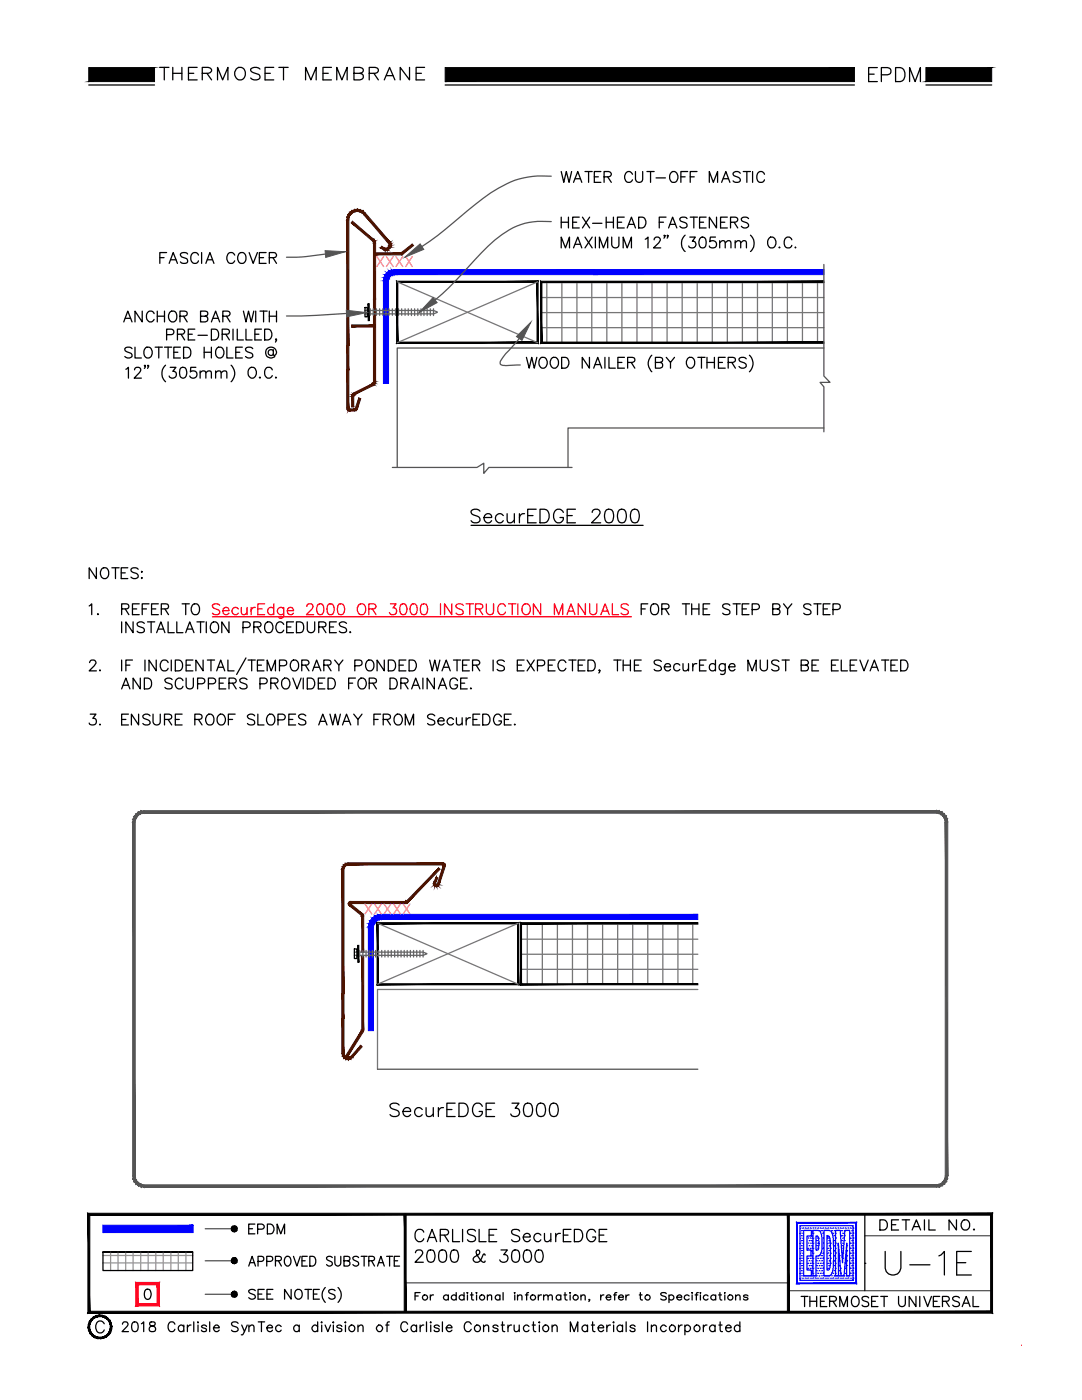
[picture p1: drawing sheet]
<svg xmlns="http://www.w3.org/2000/svg" width="216mm" height="279mm" viewBox="0 0 216 279" stroke-linecap="round" stroke-linejoin="round" font-family="sans-serif">
<defs><g id="words">
<text font-size="8.8" x="175.3" y="255.8">U-1E</text>
<text font-size="6.6" x="92.8" y="106.2">SecurEDGE 2000</text>
<text font-size="6.2" x="172.2" y="17.6">EPDM</text>
<g font-size="5.7">
<text x="30.7" y="17.3">THERMOSET MEMBRANE</text>
<text x="76.6" y="224">SecurEDGE 3000</text>
</g>
<g font-size="5.3">
<text x="110.8" y="37.7">WATER CUT-OFF MASTIC</text>
<text x="30.7" y="53.6">FASCIA COVER</text>
<text x="158.7" y="262.1">THERMOSET UNIVERSAL</text>
</g>
<text font-size="5.3" fill="#f0f" x="71.6" y="183.8">XXXXX</text>
<text font-size="4.9" fill="#f0f" x="74.1" y="54.3">XXXX</text>
<g font-size="4.9">
<text x="48.3" y="247.3">EPDM</text>
<text x="174.3" y="246.6">DETAIL NO.</text>
</g>
</g></defs>
<!-- layer: SecurEDGE1 -->
<g fill="#4c1300" stroke="#4c1300" stroke-width=".2">
<path d="M70.2 79.1v2.1h.4zM70.2 79.1h.4v2.1z"/>
<path d="M70.4 78.6l.2-.2 .2 .3zM70.4 78.6l.3 .3 .1-.2zM70.4 78.6l.3 .3-.5-.1zM70.2 78.8l.4 .2 .1-.1zM70.2 78.8l.4 .2-.4 .1zM70.2 79.1h.4v-.1z"/>
<path d="M70.6 78.4l.2 .3 3.5-2.1zM70.8 78.7l3.5-2.1 .2 .3z"/>
<path d="M74.3 76.6l.4 .2-.2 .1zM74.3 76.6l.4 .2-.3-.3zM74.4 76.5h.5l-.2 .3zM74.5 76.4l-.1 .1h.5zM74.5 76.4l.4-.2v.3zM74.5 76.2v.2l.4-.2z"/>
<path d="M74.5 59.7v16.5h.4zM74.5 59.7h.4v16.5zM74.5 48.5v11.2h.4zM74.5 48.5h.4v11.2z"/>
<path d="M74.5 48.5l.4-.3v.3zM74.5 48.3v.2l.4-.3zM74.6 47.9l.3 .3-.4 .1zM74.6 47.9l-.2 .3 .1 .1z"/>
<path d="M70.1 44.5l4.3 3.7 .2-.3zM70.3 44.1l4.3 3.8-4.5-3.4z"/>
<path d="M71.6 79.4l-.3 2.2 .7-2zM71.6 79.4l-.3 2.2-.4-.1z"/>
<path d="M70.8 81.6l.3 .3-.3 .1zM70.8 81.6l.3 .3zM70.8 81.6h.5l-.2 .3zM70.8 81.6h.5z"/>
<path d="M69.8 82h1v-.4zM69.8 81.6h1l-1 .4z"/>
<path d="M69.2 81.4h.4l-.3 .3zM69.3 81.7l.3-.3zM69.3 81.7l.3-.2-.1 .4zM69.6 81.5l-.1 .4 .2-.3zM69.7 81.6l.1 .4-.3-.1zM69.7 81.6l.1 .4z"/>
<path d="M69.2 73.9v7.5h.4zM69.2 73.9h.4v7.5zM69.2 68.9v5h.4zM69.2 68.9h.4v5zM69.2 43.9v25h.4zM69.2 43.9h.4v25z"/>
<path d="M72.4 42.1l.5 .4-.3 .3zM72.4 42.1l-.2 .4 .4 .3zM71.9 41.9l.5 .2-.2 .4zM71.9 41.9l-.1 .4 .4 .2zM71.4 41.8l.5 .1-.1 .4zM71.4 41.8v.4l.4 .1zM70.8 41.8h.6v.4zM70.8 41.8l.1 .4h.5zM70.3 42l.5-.2 .1 .4zM70.3 42l.2 .4 .4-.2zM69.8 42.4l.5-.4 .2 .4zM69.8 42.4l.3 .3 .4-.3zM69.8 42.4l.3 .3-.6 .1zM69.5 42.8l.3 .2 .3-.3zM69.5 42.8l.3 .2-.5 .3zM69.3 43.3l.4 .1 .1-.4zM69.3 43.3l.4 .1-.5 .5zM69.7 43.4l-.5 .5h.4z"/>
<path d="M72.9 42.5l-.3 .3 5.3 5.6zM72.6 42.8l5.3 5.6-.3 .3z"/>
<path d="M77.6 49.2l.4 .1-.1 .2zM77.7 49.1l-.1 .1 .4 .1zM77.7 49.1l.4-.1-.1 .3zM77.7 49v.1l.4-.1zM77.7 49l.4-.3v.3zM77.7 48.8v.2l.4-.3zM77.9 48.4l.2 .3-.4 .1zM77.6 48.7l.1 .1 .2-.4z"/>
<path d="M70.2 65.3h4.5v-.5zM70.2 64.8h4.5l-4.5 .5z"/>
<path d="M74.7 50.4v.5l5.3-.5zM74.7 50.9l5.3-.5 .2 .5zM80 50.4l.2 .5 2.1-2.2zM82.3 48.7l.2 .3-2.3 1.9z"/>
<path d="M72.2 190.7l.4 14.9v-14.9zM72.2 190.7l.4 14.9h-.4z"/>
<path d="M72.2 205.6h.4l-.1 .3zM72.2 205.6h.4z"/>
<path d="M72.2 205.6l-2.8 5.3 3.1-5zM72.2 205.6l-2.8 5.3-.4-.2z"/>
<path d="M72.2 182.8v7.3h.4zM72.2 182.8h.4v7.3z"/>
<path d="M72.2 182.8l.3-.2 .1 .2zM72.2 182.7l.3-.1zM72.4 182.4l.1 .2-.3 .1zM69.7 180.7l2.5 2 .2-.3zM69.9 180.4l2.5 2-2.7-1.7z"/>
<path d="M69.7 179.9l.2 .4v-.4zM69.7 179.9l.2 .4-.3-.2z"/>
<path d="M69.6 180.1l.3 .2h-.4zM69.5 180.3h.4zM69.5 180.3l.4 .1-.4 .1z"/>
<path d="M69.5 180.5l.4-.1-.2 .3zM69.9 180.4l-.2 .3z"/>
<path d="M69.9 179.9v.4l11.1-.4zM69.9 180.3l11.1-.4v.4z"/>
<path d="M87.5 173.2l-6.4 6.7 .3 .3zM87.5 173.2l.3 .3-6.4 6.7z"/>
<path d="M72 208.6l-1.7 2.5 2-2.2zM72 208.6l-1.7 2.5-.3-.3z"/>
<path d="M68.2 210.3h.4l-.3 .4zM68.6 210.3l-.3 .4 .4-.1zM68.3 210.7l.4-.1-.1 .5zM68.7 210.6l-.1 .5 .3-.3zM68.9 210.8l.1 .6-.4-.3zM68.9 210.8l.1 .6 .1-.4zM69.1 211l.4 .5-.5-.1zM69.1 211l.4 .5v-.4zM69.5 211.1l.4 .3-.4 .1zM69.5 211.1l.4 .3-.1-.4zM69.8 211l.5 .1-.4 .3zM69.8 211l.5 .1-.3-.3z"/>
<path d="M68.2 203.2v7.1h.4zM68.2 203.2h.4v7.1zM68.2 198.3v4.9h.4zM68.2 198.3h.4v4.9zM68.2 173.4v24.9h.4zM68.2 173.4h.4v24.9z"/>
<path d="M69 172.3l.4-.1v.4zM69 172.3l.1 .4 .3-.1zM68.6 172.6l.4-.3 .1 .4zM68.6 172.6l.3 .3 .2-.2zM68.6 172.6l.3 .3-.6 .1zM68.3 173l.4 .1 .2-.2zM68.3 173l.4 .1-.5 .3zM68.2 173.4h.4l.1-.3z"/>
<path d="M69.4 172.2v.4l19-.4zM69.4 172.6l19-.4v.4z"/>
<path d="M88.4 172.7l.5-.1v.2zM88.4 172.7l.5-.1zM88.4 172.7l.4-.3 .1 .2zM88.6 172.3l-.2 .4 .4-.3z"/>
<path d="M88.4 172.2l.2 .1-.2 .4zM88.4 172.2v.5z"/>
<path d="M88.4 172.7l-.8 3.9 1.3-3.8zM88.4 172.7l-.8 3.9-.3-.2z"/>
<path d="M86.5 176l.4 .3h-.4zM86.5 176.3h.4zM86.5 176.3h.4l-.4 .4zM86.9 176.3l-.4 .4zM86.5 176.7l.4-.2-.1 .4zM86.9 176.5l-.1 .4zM87 176.5l.1 .4h-.3zM87 176.5l.1 .4v-.3zM87.1 176.6l.3 .2-.3 .1zM87.1 176.6l.3 .2zM87.2 176.5l.4 .1-.2 .2zM87.2 176.5l.4 .1z"/>
<path d="M87.1 175l-.6 1 .4 .3zM87.1 175l.3 .2-.5 1.1z"/>
</g>
<!-- layer: DECK1 -->
<path d="M139.2 197.5h-63.9v15.9" fill="none" stroke="#767676" stroke-width=".25"/>
<!-- layer: MEMBRANE1 -->
<g fill="#00f" stroke="#00f" stroke-width=".2">
<path d="M73.5 185v20.7h1zM73.5 185h1v20.7z"/>
<path d="M76 182.5v1l63.2-1zM76 183.5l63.2-1v1z"/>
<path d="M76.5 56v20.5h1zM76.5 56h1v20.5z"/>
<path d="M78.7 53.8v1l39.8-1zM78.7 54.8l39.8-1v1z"/>
<path d="M118.5 53.8v1l45.9-1zM118.5 54.8l45.9-1v1z"/>
<path d="M20.5 246h18v-1.5zM20.5 244.5h18l-18 1.5z"/>
</g>
<!-- layer: 0 -->
<g fill="none" stroke="#000" stroke-width=".25">
<path d="M17.7 17h13.1M88.8 17h81.7M184.8 17h13.1M20.5 249.9h18v3.7h-18zM80.9 242.3v13.7M82.8 258.6h.7M82.9 250l.1-.3a.86 .86 0 0 1 1.2 0l.1 .2-.1 .5-1.4 1.5h1.7M83.8 258h-1v1.4M84.6 245.9a.9 .9 0 0 0-1.1-.6 .9 .9 0 0 0-.7 1 1.07 1.07 0 0 0 .3 1.1 1.07 1.07 0 0 0 1.1 .3l.4-.5M85.3 247.8l.9-2.5 .9 2.5M85.5 249.5a.86 .86 0 0 1 1.2 .4 2.01 2.01 0 0 1-.2 1.9 .8 .8 0 0 1-1.2-.4 2.12 2.12 0 0 1 .2-1.9zM85.6 247h1.2"/>
<path d="M85.9 258.4v1M86.5 258.4a.52 .52 0 0 0-.6 .5M87.9 246.5l1.4-.1a.58 .58 0 0 0 0-1l-1.4-.1v2.5M87.9 249.5a.86 .86 0 0 1 1.1 .4 2.21 2.21 0 0 1-.2 1.9 .8 .8 0 0 1-1.2-.4 2.33 2.33 0 0 1 .3-1.9zM88.7 246.5l.8 1.3M89.5 258.6a.53 .53 0 0 0-.8-.1 .53 .53 0 0 0 0 .8 .53 .53 0 0 0 .8-.1M89.5 258.4v1M90.2 249.5a.86 .86 0 0 1 1.2 .4 2.01 2.01 0 0 1-.2 1.9 .8 .8 0 0 1-1.2-.4 2.12 2.12 0 0 1 .2-1.9zM90.3 245.3v2.5h1.4M91 258.6a.53 .53 0 0 0-.8-.1 .53 .53 0 0 0 0 .8 .53 .53 0 0 0 .8-.1M91 258v1.4M92.3 245.3v2.5"/>
<path d="M92.6 258.6a.53 .53 0 0 0-.8-.1 .53 .53 0 0 0 0 .8 .53 .53 0 0 0 .8-.1M92.6 258v1.4M93.2 258h.2zM93.3 258.4v1M93.9 258.4h.5M94.1 258l.1 1.4h.3M94.9 245.7a.91 .91 0 0 0-1.6 .2l.2 .4 .9 .3a.6 .6 0 0 1 .5 .5 .6 .6 0 0 1-.2 .6 1.04 1.04 0 0 1-1.4-.3M95 258h.2zM95.1 258.4v1M95.6 245.3v2.5h1.4M96.8 250.5l-.3-.2-.2 .3a1.37 1.37 0 0 1-1.4 1.3l-.2-.1a.54 .54 0 0 1 0-.9l.8-.5a.51 .51 0 0 0 .2-.5 .51 .51 0 0 0-.4-.4h-.2a.93 .93 0 0 0 .2 1.2l.9 1.1 .5 .1 .1-.2M97.3 258.7l.3-.3 .5 .1v.9"/>
<path d="M97.3 258.4v1M97.6 246.5h.9M99.1 245.3h-1.5v2.5h1.5M99.8 258.6a.51 .51 0 0 0-.8 0 .51 .51 0 0 0 0 .7 .51 .51 0 0 0 .8-.1M99.8 258.4v1M100 249.5h1.2l-.7 .9a.79 .79 0 0 1 .9 .9 .79 .79 0 0 1-1.1 .6l-.3-.1-.3-.4M100.4 258v1.4M102.4 249.5a.86 .86 0 0 1 1.2 .4 2.21 2.21 0 0 1-.3 1.9 .8 .8 0 0 1-1.1-.4 2.33 2.33 0 0 1 .2-1.9zM102.6 258h.2zM102.7 258.4v1M103.3 258.7l.2-.2a.38 .38 0 0 1 .7 .2v.7M103.3 258.4v1"/>
<path d="M103.7 245.7a.91 .91 0 0 0-1.6 .2l.2 .4 .9 .3a.6 .6 0 0 1 .5 .5 .6 .6 0 0 1-.2 .6 1.04 1.04 0 0 1-1.4-.3M104.4 246.9h1.4a.7 .7 0 0 0-.7-.8 .7 .7 0 0 0-.7 .8 .76 .76 0 0 0 .5 .8 .76 .76 0 0 0 .9-.3M104.7 249.5a.86 .86 0 0 1 1.2 .4 1.88 1.88 0 0 1-.2 1.9 .77 .77 0 0 1-1.2-.4 2.12 2.12 0 0 1 .2-1.9zM104.8 258.4h.6M105.5 258h-.3l-.1 .2v1.2M107.1 249.5a.81 .81 0 0 1 1.2 .4 2.01 2.01 0 0 1-.3 1.9 .8 .8 0 0 1-1.1-.4 1.97 1.97 0 0 1 .2-1.9zM107.4 258.4v1M107.9 246.5a.78 .78 0 0 0-1.1-.1 .78 .78 0 0 0 0 1.1 .78 .78 0 0 0 1.1-.1M108 258.4a.52 .52 0 0 0-.6 .5M108.5 258.7l.2-.2a.38 .38 0 0 1 .7 .2v.7M108.5 258.4v1M108.6 246.2l.2 1.5 .5 .1 .6-.5"/>
<path d="M109.4 258.7l.3-.3 .4 .1 .1 .9M109.9 246.2v1.6M110.9 246.2v1.6M111.8 246.2a.79 .79 0 0 0-.9 .7M111.9 258.6a.51 .51 0 0 0-.8 0 .51 .51 0 0 0 0 .7 .51 .51 0 0 0 .8-.1M111.9 258.4v1M112.4 246.5h.9M112.5 258.4h.6M112.7 258v1.2l.1 .2h.4M113.7 258h.1zM113.8 258.4v1M113.9 245.3h-1.5v2.5h1.5"/>
<path d="M114.6 245.3h.9a1.32 1.32 0 0 1 .8 1.3 1.32 1.32 0 0 1-.8 1.2h-.9zM115.9 258.7l.4-.3 .4 .1 .1 .9M115.9 258.4v1M117.7 259.4h-.2h.2l-.2 .3M118.8 245.9a.92 .92 0 0 0-1-.6 .92 .92 0 0 0-.7 1 1.1 1.1 0 0 0 .2 1.1 1.1 1.1 0 0 0 1.2 .3l.3-.5v-.3h-.5M119.6 246.5h.9M119.9 258.4v1M120.5 258.4a.57 .57 0 0 0-.6 .5M121 258.9h.9a.47 .47 0 0 0-.5-.5 .47 .47 0 0 0-.4 .5v.1a.51 .51 0 0 0 .4 .4 .51 .51 0 0 0 .5-.2M121.1 245.3h-1.5v2.5h1.5M122.4 258.4h.6M123.1 258h-.4v.2v1.2"/>
<path d="M123.4 258.9h1a.51 .51 0 0 0-.7-.4 .51 .51 0 0 0-.3 .7 .51 .51 0 0 0 .8 .2l.2-.2M124.9 258.4v1M125.5 258.4a.57 .57 0 0 0-.6 .5M127.6 258.4h.5M127.8 258v1.2l.1 .2h.3M132.9 258.2l-.3-.2h-.6l-.2 .2 .2 .3 .8 .3 .1 .4a.77 .77 0 0 1-1.1 0M133.5 258.6a.53 .53 0 0 1 .8-.1 .53 .53 0 0 1 0 .8 .53 .53 0 0 1-.8-.1M133.5 258.4v1.6M135.1 258.9h.9a.51 .51 0 0 0-.6-.4 .51 .51 0 0 0-.3 .7 .51 .51 0 0 0 .8 .2l.1-.2M137.5 258.6a.53 .53 0 0 0-.8-.1 .53 .53 0 0 0 0 .8 .53 .53 0 0 0 .8-.1M138.1 258v.1zM138.1 258.4v1"/>
<path d="M138.7 258.4h.5M139.3 258h-.3v.2v1.2M139.8 258v.1zM139.8 258.4v1M141.3 258.6a.51 .51 0 0 0-.8 0 .51 .51 0 0 0 0 .7 .51 .51 0 0 0 .8-.1M142.8 258.6a.53 .53 0 0 0-.8-.1 .53 .53 0 0 0 0 .8 .53 .53 0 0 0 .8-.1M142.8 258.4v1M143.4 258.4h.5M143.7 258v1.2v.2h.3M144.6 258v.1zM144.6 258.4v1M146.8 258.7l.2-.2a.38 .38 0 0 1 .7 .2v.7"/>
<path d="M146.8 258.4v1M149.2 258.6a.56 .56 0 0 0-.8 0l.2 .3 .6 .1v.2a.56 .56 0 0 1-.8 0"/>
<circle cx="84.8" cy="258.9" r=".52"/>
<circle cx="96.2" cy="258.9" r=".52"/>
<circle cx="106.4" cy="258.9" r=".52"/>
<circle cx="114.9" cy="258.9" r=".52"/>
<circle cx="129.2" cy="258.9" r=".52"/>
<circle cx="145.7" cy="258.9" r=".52"/>
</g>
<!-- layer: INSULATION2 -->
<g fill="none" stroke="#767676" stroke-width=".25">
<path d="M108 56.4h56.4M108 59.4h56.4M109.1 56.2v12.2M112.1 56.2v12.2M115.1 56.2v12.2M118.1 56.2v12.2M121.1 56.2v12.2M124.1 56.2v12.2M127.1 56.2v12.2M130.1 56.2v12.2M133.1 56.2v12.2M136.1 56.2v12.2"/>
<path d="M139.1 56.2v12.2M142.1 56.2v12.2M145.1 56.2v12.2M148.1 56.2v12.2M151.1 56.2v12.2M154.1 56.2v12.2M157.1 56.2v12.2M160.1 56.2v12.2M163.1 56.2v12.2M108 62.4h56.4M108 65.4h56.4M104 184.4h35.2"/>
<path d="M104 187.4h35.2M104 190.4h35.2M104 193.4h35.2M105.2 184.3v12.1M108.2 184.3v12.1M111.2 184.3v12.1M114.2 184.3v12.1M117.2 184.3v12.1M120.2 184.3v12.1M123.2 184.3v12.1M126.3 184.3v12.1M129.3 184.3v12.1"/>
<path d="M132.3 184.3v12.1M135.3 184.3v12.1M138.2 184.3v12.1"/>
</g>
<!-- layer: INSULATION1 -->
<g fill="#000" stroke="#000" stroke-width=".2">
<path d="M107.9 68.5h56.5v-.2zM108.1 68.3h56.3l-56.5 .2zM107.9 56.1v12.4l.2-.2zM107.9 56.1l.2 .3v11.9zM107.9 56.1l.2 .3 56.3-.3zM108.1 56.4l56.3-.3v.3z"/>
<path d="M103.9 196.5h35.3v-.2zM103.9 196.5l.2-.2h35.1zM103.9 184.1v12.4l.2-.2zM103.9 184.1l.2 .3v11.9zM103.9 184.1l.2 .3 35.1-.3zM104.1 184.4l35.1-.3v.3z"/>
</g>
<!-- layer: WOODBLOCKING1 -->
<g fill="#000" stroke="#000" stroke-width=".2">
<path d="M79.1 56.1l.3 .3 28-.3zM79.4 56.4l28-.3-.2 .3zM107.4 56.1l-.2 .3 .2 12.1zM107.2 56.4l.2 12.1-.2-.2zM79.1 68.5h28.3l-.2-.2zM79.1 68.5l.3-.2h27.8zM79.1 56.1v12.4l.3-.2zM79.1 56.1l.3 .3v11.9z"/>
<path d="M75.2 184.1l.3 .3 28-.3zM75.5 184.4l28-.3-.2 .3zM103.5 184.1l-.2 .3 .2 12.1zM103.3 184.4l.2 12.1-.2-.2zM75.2 196.5h28.3l-.2-.2zM75.2 196.5l.3-.2h27.8zM75.2 184.1v12.4l.3-.2zM75.2 184.1l.3 .3v11.9z"/>
</g>
<!-- layer: WOODBLOCKING2 -->
<path d="M79.3 56.2l28 12.2M107.3 56.2l-28 12.2M75.4 184.3l28 12.1M103.4 184.3l-28 12.1" fill="none" stroke="#767676" stroke-width=".25"/>
<!-- layer: DETAIL -->
<g fill="none" stroke="#636466" stroke-width=".25">
<path d="M72.8 62h13.7l.8 .3-.8 .3h-13.7M73.9 61.6v1.3M74.5 61.6v1.3M75.1 61.6v1.3M75.7 61.6v1.3M76.4 61.6v1.3M77 61.6v1.3M77.6 61.6v1.3M78.3 61.6v1.3M78.9 61.6v1.3M79.5 61.6v1.3M80.2 61.6v1.3"/>
<path d="M80.8 61.6v1.3M81.5 61.6v1.3M82.1 61.6v1.4M82.7 61.6v1.4M83.4 61.6v1.4M84 61.6v1.4M84.6 61.6v1.4M85.2 61.6v1.4M85.9 61.6v1.4M86.5 61.6v1.4M70.7 190h13.7l.8 .3-.8 .4h-13.7M71.8 189.7v1.3"/>
<path d="M72.4 189.7v1.3M73 189.7v1.3M73.7 189.7v1.3M74.3 189.7v1.3M74.9 189.7v1.3M75.5 189.7v1.3M76.2 189.7v1.3M76.8 189.7v1.3M77.4 189.7v1.3M78.1 189.7v1.3M78.8 189.7v1.3M79.4 189.7v1.3"/>
<path d="M80 189.7v1.3M80.7 189.7v1.3M81.3 189.7v1.3M81.9 189.7v1.3M82.5 189.7v1.3M83.2 189.7v1.3M83.8 189.7v1.3M84.4 189.7v1.3"/>
</g>
<g fill="#000" stroke="#000" stroke-width=".2">
<path d="M73.5 60.6l.2 3.4v-3.4zM73.5 60.6l.2 3.4h-.2z"/>
<path d="M71.4 188.7l.2 3.4v-3.4zM71.4 188.7l.2 3.4h-.2z"/>
</g>
<path d="M72.8 61.4h.5v1.8h-.5zM73.3 61.8l.2 .1M73.5 62.7l-.2 .1M70.7 189.4h.5v1.9h-.5zM71.2 189.9l.3 .1M71.5 190.7l-.3 .1" fill="none" stroke="#000" stroke-width=".25"/>
<!-- layer: LINE50 -->
<path d="M164.4 52.8v22.2l1.2 1.3h-2l.8 .9v9M164.4 69.5h-85.1v23.8M78.3 93.3h16.9l1.3-.9v2.1l1.1-1.2h16.5M164.4 85.4h-51.1v7.9M75.3 213.4h63.9" fill="none" stroke="#545454" stroke-width=".25"/>
<!-- layer: LEADERS -->
<g fill="#545454" stroke="#545454" stroke-width=".2">
<path d="M103.1 67.2l2.8-2.9-1.7 3.6z"/>
<path d="M80.8 51.3l3-2.6 .8 1.1z"/>
<path d="M64.9 50l4 .2-3.9 1.2z"/>
<path d="M69.1 61.9l4.1 .5-4 .8z"/>
<path d="M86.4 59.4l.8 1-3.5 1.9z"/>
</g>
<path d="M110 35.2a17.6 17.6 0 0 0-12.1 3.3l-3.1 2.3-7.5 6.2-3.1 2.2M65 50.7a36.7 36.7 0 0 1-7.8 .6M110 44.2a14 14 0 0 0-11.3 3.7 89.5 89.5 0 0 0-7.8 8.2l-4.1 3.8M69.1 62.6l-5.9 .3-6 .2M103.6 67.5l-3.5 4.2a.67 .67 0 0 0-.3 .8 .67 .67 0 0 0 .8 .4l3.2-.1M41 245.2h5.8M41 258.3h5.8M41 251.6h5.8" fill="none" stroke="#545454" stroke-width=".25"/>
<!-- layer: NOTES -->
<g fill="none" stroke="#000" stroke-width=".25">
<path d="M112 49.5v-2.2l.8 2.2 .8-2.2v2.2M112 43.3v2.2M112 44.4h1.4M113.4 43.3v2.2M114.3 44.4h.8M114.4 49.5l.9-2.2 .8 2.2M114.8 48.8h1M115.6 43.3h-1.3v2.2h1.3M116.2 43.3l1.5 2.2M116.7 47.3l1.5 2.2M117.7 43.3l-1.5 2.2M118.2 47.3l-1.5 2.2"/>
<path d="M118.3 44.6h1.8M118.8 47.3v2.2M119.6 49.5v-2.2l.8 2.2 .9-2.2v2.2M121 44.4h1.4M121 43.3v2.2M122.1 47.3v1.6a.73 .73 0 0 0 .7 .6 .73 .73 0 0 0 .7-.6v-1.6M122.4 43.3v2.2M123.2 44.4h.9M124.3 49.5v-2.2l.9 2.2 .8-2.2v2.2M124.6 43.3h-1.4v2.2h1.4M125.2 45.5l.8-2.2 .8 2.2M125.5 44.8h1"/>
<path d="M127.4 43.3h.8a1.15 1.15 0 0 1 .7 1.1 1.15 1.15 0 0 1-.7 1.1h-.8zM128.7 47.7l.6-.4v2.2M130.5 47.9l.1-.4 .3-.2 .6 .1a.46 .46 0 0 1 .1 .8l-1.2 1.3h1.4M131.5 44.4h.9M132.7 47l-.1 .1-.1-.1h.2l-.2 .5M132.9 43.3h-1.4v2.2M133.3 47l-.1 .1-.1-.1h.2l-.2 .5M133.4 45.5l.8-2.2 .9 2.2M133.7 44.8h1M136.7 46.9a2.19 2.19 0 0 0 0 3.3M137.1 43.6a.82 .82 0 0 0-1.4 .2l.2 .3 .8 .3a.55 .55 0 0 1 .2 1 .94 .94 0 0 1-1.2-.2M137.6 47.3h1.1l-.6 .9a.68 .68 0 0 1 .8 .8 .68 .68 0 0 1-1 .5l-.4-.2-.1-.2"/>
<path d="M137.7 43.3h1.5M138.4 43.3v2.2M139.6 44.4h.8M139.8 47.4a.66 .66 0 0 1 1 .3 1.9 1.9 0 0 1-.2 1.7 .73 .73 0 0 1-1-.3 1.6 1.6 0 0 1 .2-1.7zM140.9 43.3h-1.3v2.2h1.3M142.8 47.3h-1.1l-.1 .9a.77 .77 0 0 1 1.2 0 .77 .77 0 0 1-.1 1.2 .77 .77 0 0 1-1.2-.3M143 43.3v2.2l-1.5-2.2v2.2M143.6 48.5l.5-.5 .5 .2 .1 1.3M143.6 48v1.5M143.8 44.4h.8M144.7 48.5l.5-.5 .6 .2 .1 1.3M145.1 43.3h-1.3v2.2h1.3"/>
<path d="M145.8 44.4h.9a.58 .58 0 0 0 .5-.7l-.2-.3-.3-.1h-.9v2.2M146.5 44.4l.7 1.1M146.7 48.5l.5-.5 .5 .2 .1 1.3M146.7 48v1.5M147.8 48.5l.5-.5 .6 .2v1.3M149.4 43.6a.82 .82 0 0 0-1.5 .2l.2 .3 .8 .3a.55 .55 0 0 1 .3 1 .9 .9 0 0 1-1.3-.2M149.7 46.9a2.19 2.19 0 0 1 0 3.3M153.6 47.4a1.04 1.04 0 0 1 1.2 .5 1.04 1.04 0 0 1-.2 1.3 .8 .8 0 0 1-.9 .3 .8 .8 0 0 1-.5-.8 1.33 1.33 0 0 1 .4-1.3zM155.5 49.3l-.1 .1h.2M158 47.9a.78 .78 0 0 0-.9-.6 .78 .78 0 0 0-.6 .9 .93 .93 0 0 0 .2 1 .93 .93 0 0 0 1 .2l.3-.4M158.7 49.3v.2l.1-.1M24.7 64.2l.8-2.1 .8 2.1"/>
<path d="M25 63.5h1M25.1 73.7l.5-.4v2.2M26.3 69.6a.82 .82 0 0 0-1.4 .2 1.35 1.35 0 0 0 1.2 .7l.2 .3v.3a.97 .97 0 0 1-1.4 0M26.9 73.8v-.3a.68 .68 0 0 1 1.2 .2l-.3 .7-1 1.1h1.4M26.9 69.3v2.1h1.3M28.4 62.1v2.1l-1.5-2.1v2.1M29 73l-.1 .1-.1-.1h.2l-.2 .5M29.1 69.4a1 1 0 0 1 1.2 .3 1 1 0 0 1-.1 1.2 .79 .79 0 0 1-.9 .5 .79 .79 0 0 1-.6-.8 1.33 1.33 0 0 1 .4-1.2zM29.6 73l-.1 .1-.1-.1h.2l-.2 .5M30.7 62.6a.78 .78 0 0 0-.8-.5 .78 .78 0 0 0-.7 .8 1.03 1.03 0 0 0 1 1.3l.5-.5M31 69.3h1.4M31.4 62.1v2.1"/>
<path d="M31.4 63.1h1.4M31.7 69.3v2.1M32.8 62.1v2.1M32.8 69.3h1.5M33 72.9a2.23 2.23 0 0 0 0 3.3M33.2 66.8h1l.3-.1 .2-.3a.6 .6 0 0 0-.5-.7h-1v2.1M33.5 69.3v2.1M33.8 62.4a.8 .8 0 0 1 .9-.3 .8 .8 0 0 1 .6 .8 .93 .93 0 0 1-.2 1 .93 .93 0 0 1-1 .2 1.3 1.3 0 0 1-.3-1.7zM34 73.3h1.1l-.6 .8a.72 .72 0 0 1 .6 1 .72 .72 0 0 1-1.1 .2l-.2-.3M34.7 70.3h.8M35.4 66.7h.9a.51 .51 0 0 0 .4-.8l-.4-.2h-.9v2.1M35.9 63.1l1.2-.1a.47 .47 0 0 0 0-.8l-1.2-.1v2.1"/>
<path d="M36 69.3h-1.3v2.1h1.3M36.1 73.4a.73 .73 0 0 1 1 .3 1.11 1.11 0 0 1-.7 1.8 1.43 1.43 0 0 1-.3-2.1zM36.1 66.7l.7 1.1M36.6 69.3h.8a1.15 1.15 0 0 1 .7 1.1 1.15 1.15 0 0 1-.7 1h-.8zM36.6 63.1l.8 1.1M37.6 66.7h.8M38.9 65.7h-1.3v2.1h1.3M39.1 73.3h-1l-.1 .9a.75 .75 0 0 1 1.1 .1 .75 .75 0 0 1-.2 1.1 .75 .75 0 0 1-1-.4M39.5 66.9h1.9M39.9 74.4a.73 .73 0 0 1 1.1-.3l.1 1.4M39.9 74v1.5M40 63.1l1.2-.1a.47 .47 0 0 0 0-.8l-1.2-.1v2.1l1.2-.1a.56 .56 0 0 0 .3-.6 .56 .56 0 0 0-.5-.4"/>
<path d="M40.7 70.3h1.5M40.7 69.3v2.1M41.1 74.4a.73 .73 0 0 1 1-.3l.1 1.4M42.2 64.2l.8-2.1 .8 2.1M42.2 65.7h.7a1.15 1.15 0 0 1 .8 1.1 1.15 1.15 0 0 1-.8 1h-.7zM42.2 69.3v2.1M42.5 63.5h1M43 74.4a.73 .73 0 0 1 1-.3l.1 1.4M43 74v1.5M43.4 69.4a1 1 0 0 1 1.2 .3 1 1 0 0 1-.1 1.2 .79 .79 0 0 1-.9 .5 .79 .79 0 0 1-.6-.8 1.33 1.33 0 0 1 .4-1.2zM44.1 74.4a.79 .79 0 0 1 1.1-.3l.1 1.4M44.3 66.7l1.3-.1 .2-.3-.1-.4-.4-.2h-1v2.1"/>
<path d="M44.5 63.1h.9a.58 .58 0 0 0 .5-.6l-.2-.3-.3-.1h-.9v2.1M45.1 66.7l.7 1.1M45.2 63.1l.7 1.1M45.3 69.3v2.1h1.2M46.1 72.9a2.23 2.23 0 0 1 0 3.3M46.5 65.7v2.1M47 70.3h.9M47.3 65.7v2.1h1.3M48.4 69.3h-1.4v2.1h1.4M48.6 62.1l.5 2.1 .5-2.1 .5 2.1 .5-2.1M49.1 65.7v2.1h1.2M49.7 73.6a.8 .8 0 0 1 .9-.3 .8 .8 0 0 1 .6 .8 .95 .95 0 0 1-.3 1 .95 .95 0 0 1-1 .2 1.3 1.3 0 0 1-.2-1.7z"/>
<path d="M50.4 69.6a.82 .82 0 0 0-1.4 .2 1.35 1.35 0 0 0 1.2 .7l.2 .3v.3a.97 .97 0 0 1-1.4 0M50.9 66.7h.8M51 62.1v2.1M51.9 75.3h-.2l.2 .2 .1-.2M51.9 62.1h1.4M52.2 65.7h-1.3v2.1h1.3M52.6 62.1v2.1M52.8 65.7h.7a1.15 1.15 0 0 1 .8 1.1 1.15 1.15 0 0 1-.8 1h-.7zM53.7 63.1h1.5M53.7 62.1v2.1M54.3 73.8a.78 .78 0 0 0-.9-.5 .78 .78 0 0 0-.6 .8 1.03 1.03 0 0 0 1 1.4l.5-.5M54.5 70.1a.57 .57 0 0 0-.9-.1 .57 .57 0 0 0 .3 .9h.3l.3-.3"/>
<path d="M54.5 69.8v1l.2 .1a.86 .86 0 0 0 .5-1 .86 .86 0 0 0-1-.6 1.09 1.09 0 0 0-1.1 1.4 1.09 1.09 0 0 0 1.7 .4M55 75.3v.2l.2-.2M55.2 67.7l-.2 .1v-.1h.2l-.2 .6M55.2 62.1v2.1M105 71.3l.6 2.2 .5-2.2 .5 2.2 .5-2.2M107.9 71.4a1.04 1.04 0 0 1 1.3 .4 1.04 1.04 0 0 1-.2 1.3l-.4 .4a1.15 1.15 0 0 1-1.1-.8 1.15 1.15 0 0 1 .4-1.3zM110 71.6a.8 .8 0 0 1 .9-.3 .8 .8 0 0 1 .5 .8 1.03 1.03 0 0 1-1 1.4l-.2-.2a1.3 1.3 0 0 1-.2-1.7zM112.1 71.3h.7a1.15 1.15 0 0 1 .7 1.1 1.15 1.15 0 0 1-.7 1.1h-.7zM117.6 71.3v2.2l-1.4-2.2v2.2M118.5 73.5l.8-2.2 .8 2.2M118.8 72.8h1M120.7 71.3v2.2"/>
<path d="M121.5 71.3v2.2h1.3M123.3 72.3h.8M124.6 71.3h-1.3v2.2h1.3M125.2 72.3l1.3-.1a.47 .47 0 0 0 0-.8l-1.3-.1v2.2M126 72.3l.7 1.2M130.1 70.9a2.23 2.23 0 0 0 0 3.3M130.8 72.3l1.2-.1a.47 .47 0 0 0 0-.8l-1.2-.1v2.2l1.2-.2a.56 .56 0 0 0 .2-.6 .56 .56 0 0 0-.5-.4M132.9 71.3l.9 1 .8-1M133.8 72.3v1.2M137.2 71.6a.8 .8 0 0 1 .9-.3 .8 .8 0 0 1 .5 .8 1.03 1.03 0 0 1-1 1.4l-.2-.2a1.3 1.3 0 0 1-.2-1.7zM139.2 71.3h1.5M140 71.3v2.2"/>
<path d="M141.1 72.3h1.5M141.1 71.3v2.2M142.6 71.3v2.2M143.4 72.3h.8M144.7 71.3h-1.3v2.2h1.3M145.3 72.3l1.2-.1a.47 .47 0 0 0 0-.8l-1.2-.1v2.2M146 72.3l.7 1.2M148.9 71.6a.82 .82 0 0 0-1.4 .2l.4 .4a1.14 1.14 0 0 1 1 .6v.3a.89 .89 0 0 1-1.4 0M149.5 70.9a2.23 2.23 0 0 1 0 3.3M19.2 113.3v2.2l-1.4-2.2v2.2M20.5 113.4a1.01 1.01 0 0 1 1.1 .4 1.01 1.01 0 0 1 0 1.2 .81 .81 0 0 1-.9 .5 .81 .81 0 0 1-.7-.9 1.48 1.48 0 0 1 .5-1.2zM22.3 113.3h1.5"/>
<path d="M23 113.3v2.2M24.2 114.3h.8M25.5 113.3h-1.3v2.2h1.3M27.6 113.6a.82 .82 0 0 0-1.5 .2l.5 .4 .5 .2a.55 .55 0 0 1 .3 .9 .96 .96 0 0 1-1.3-.1M28.2 114.1h.2l-.1 .1zM28.2 115.3h.2l-.1 .2zM94 104.8h34.3M17.8 120.9l.5-.4v2.2M17.9 132.2l.2-.4h.8a.47 .47 0 0 1 .1 .7l-1.2 1.4h1.4M19.5 122.5v.2l.2-.1M20 133.7l-.1 .1h.1M24.3 121.5l1.2-.1a.51 .51 0 0 0 0-.8l-1.2-.1v2.2"/>
<path d="M24.3 137.5l.8-2.2 .8 2.2M24.3 124.1v2.2M24.3 131.7v2.2M24.6 136.8h1M25 121.5l.7 1.2M25.1 132.7h.8M26.4 131.7h-1.3v2.2M26.4 121.5h.9M26.6 124.1v2.2l-1.5-2.2v2.2M27.8 120.5h-1.4v2.2h1.4M28 135.3v2.2l-1.4-2.2v2.2M28.4 121.5h.8"/>
<path d="M28.8 124.4a.82 .82 0 0 0-1.4 .2l.2 .4 .8 .3a.52 .52 0 0 1 .4 .3 .52 .52 0 0 1-.2 .6 1.04 1.04 0 0 1-1.2-.2M28.8 135.3h.7a1.16 1.16 0 0 1 .8 1.1 1.16 1.16 0 0 1-.8 1.1h-.7zM28.9 131.7v2.2M29.4 124.1h1.5M29.7 120.5h-1.3v2.2M30.2 124.1v2.2M30.2 121.5h.9M31.2 131.7v2.2l-1.5-2.2v2.2M31.3 126.3l.8-2.2 .8 2.2M31.6 120.5h-1.4v2.2h1.4M31.6 125.5h1M32.2 121.5l1.3-.1 .1-.3-.1-.4-.4-.2h-.9v2.2"/>
<path d="M32.9 121.5l.7 1.2M33.5 124.1v2.2h1.3M33.5 132.2a.81 .81 0 0 0-.9-.5 .81 .81 0 0 0-.6 .8 .97 .97 0 0 0 .2 1.1 .97 .97 0 0 0 1 .2l.3-.4M34.2 131.7v2.2M34.3 135.6a.83 .83 0 0 0-1.4 .2l.2 .4 .9 .3a.55 .55 0 0 1 .2 .9 1.12 1.12 0 0 1-1.3-.2M35 131.7h.7a1.15 1.15 0 0 1 .8 1.1 1.15 1.15 0 0 1-.8 1.1h-.7zM35.3 124.1v2.2h1.2M36.3 120.5h1.5M36.5 135.8a.79 .79 0 0 0-.9-.5 .79 .79 0 0 0-.6 .9 .95 .95 0 0 0 .2 1 .95 .95 0 0 0 1 .2l.3-.4M37.1 126.3l.8-2.2 .8 2.2M37.1 120.5v2.2M37.1 135.3v1.6a.73 .73 0 0 0 .8 .6 .73 .73 0 0 0 .7-.6v-1.6"/>
<path d="M37.1 132.7h.9M37.4 125.5h1M38.4 120.8a.8 .8 0 0 1 .9-.3 .8 .8 0 0 1 .5 .8 .96 .96 0 0 1-.2 1.1 .96 .96 0 0 1-1 .2 1.34 1.34 0 0 1-.2-1.8zM38.5 131.7h-1.4v2.2h1.4M39.3 124.1h1.4M39.4 136.5l1.3-.2a.54 .54 0 0 0 0-.8l-1.3-.2v2.2M40 124.1v2.2M40.5 131.7v2.2l-1.4-2.2v2.2M41.2 124.1v2.2M41.4 131.7h1.4M41.6 136.5h.9a.57 .57 0 0 0 .5-.6 .57 .57 0 0 0-.5-.6h-.9v2.2M42.1 131.7v2.2"/>
<path d="M42.2 124.4a.8 .8 0 0 1 .9-.3 .8 .8 0 0 1 .5 .9 .95 .95 0 0 1-.2 1 .95 .95 0 0 1-1 .2 1.34 1.34 0 0 1-.2-1.8zM43.2 133.9l.8-2.2 .8 2.2M43.5 133.2h1M43.7 136.3h.8M45.1 135.3h-1.4v2.2h1.4M45.5 131.7v2.2h1.2M45.7 124.1v2.2l-1.4-2.2v2.2M45.7 136.3h1.2a.47 .47 0 0 0 0-.8l-1.2-.2v2.2M46.4 136.3l.7 1.2M48.5 125.3l1.2-.2a.54 .54 0 0 0 0-.9l-1.2-.1v2.2M49.1 131.3l-1.9 3.3M49.3 135.6a.82 .82 0 0 0-1.4 .2l.2 .4 .8 .3a.52 .52 0 0 1 .4 .4 .52 .52 0 0 1-.2 .5 1.04 1.04 0 0 1-1.2-.2"/>
<path d="M49.5 131.7h1.4M50.2 131.7v2.2M50.6 125.1l1.3-.1a.47 .47 0 0 0 0-.8l-1.3-.1v2.2M51.4 125.1l.7 1.2M51.4 132.7h.8M51.9 136.5h.9a.57 .57 0 0 0 .5-.6 .57 .57 0 0 0-.5-.6h-.9v2.2M52.7 131.7h-1.3v2.2h1.3M53 124.4a.91 .91 0 0 1 1.2-.1 .91 .91 0 0 1 .3 1.2 .83 .83 0 0 1-.9 .8 .83 .83 0 0 1-.8-.8zM53.3 133.9v-2.2l.8 2.2 .9-2.2v2.2M54 136.3h1.3a.47 .47 0 0 0 0-.8l-1.3-.2v2.2M54.8 136.3l.7 1.2M55.8 132.9l1.2-.2a.56 .56 0 0 0 .2-.6 .56 .56 0 0 0-.5-.4h-.9v2.2"/>
<path d="M56.4 135.6a.91 .91 0 0 1 1.2-.1 .91 .91 0 0 1 .2 1.2 .83 .83 0 0 1-.8 .8 .83 .83 0 0 1-.8-.8zM56.6 124.6a.81 .81 0 0 0-.9-.5 .81 .81 0 0 0-.7 .9 .95 .95 0 0 0 .3 1 .95 .95 0 0 0 1 .2l.3-.4M57.2 125.1h.9M58.3 131.8a1.01 1.01 0 0 1 1.2 .4 1.01 1.01 0 0 1 0 1.2 .81 .81 0 0 1-.9 .5 .81 .81 0 0 1-.7-.8 1.5 1.5 0 0 1 .4-1.3zM58.4 135.3l.9 2.2 .8-2.2M58.6 124.1h-1.4v2.2h1.4M59.2 124.1h.7a1.16 1.16 0 0 1 .7 1.1 1.16 1.16 0 0 1-.7 1.1h-.7zM60.2 132.7h.9a.51 .51 0 0 0 .4-.8l-.4-.2h-.9v2.2M60.5 135.3v2.2M60.9 132.7l.8 1.2M61.3 124.1v1.6a.76 .76 0 0 0 .8 .6 .76 .76 0 0 0 .7-.6v-1.6M61.3 135.3h.8a1.16 1.16 0 0 1 .7 1.1 1.16 1.16 0 0 1-.7 1.1h-.8z"/>
<path d="M62.4 133.9l.8-2.2 .8 2.2M62.7 133.2h1M63.5 136.3h.8M63.6 125.1l1.2-.1a.47 .47 0 0 0 0-.8l-1.2-.1v2.2M64.3 125.1l.7 1.2M64.6 132.7h1.2a.51 .51 0 0 0 0-.9l-1.2-.1v2.2M64.8 135.3h-1.3v2.2h1.3M65.3 132.7l.8 1.2M65.5 135.3h.7a1.16 1.16 0 0 1 .7 1.1 1.16 1.16 0 0 1-.7 1.1h-.7zM65.8 125.1h.8M66.8 131.7l.8 1 .8-1M67.1 124.1h-1.3v2.2h1.3"/>
<path d="M67.6 132.7v1.2M69.1 124.4a.82 .82 0 0 0-1.4 .2l.2 .4 .9 .3a.52 .52 0 0 1 .3 .4 .52 .52 0 0 1-.2 .5 1.04 1.04 0 0 1-1.2-.2M69.6 136.3h.8M69.9 126.1l-.1 .1h.2M70.8 132.9l1.2-.2a.56 .56 0 0 0 .2-.6 .56 .56 0 0 0-.5-.4h-.9v2.2M70.9 135.3h-1.3v2.2M71.6 135.6a.91 .91 0 0 1 1.2-.1 .91 .91 0 0 1 .3 1.2 .83 .83 0 0 1-.8 .8 .83 .83 0 0 1-.9-.8zM73.2 132a.8 .8 0 0 1 .9-.3 .8 .8 0 0 1 .5 .8 .96 .96 0 0 1-.2 1.1 .96 .96 0 0 1-1 .2 1.34 1.34 0 0 1-.2-1.8zM73.7 136.3h1.2a.47 .47 0 0 0 0-.8l-1.2-.2v2.2M74.4 136.3l.7 1.2M76.7 131.7v2.2l-1.5-2.2v2.2M77.5 131.7h.7a1.15 1.15 0 0 1 .8 1.1 1.15 1.15 0 0 1-.8 1.1h-.7z"/>
<path d="M77.8 135.3h.7a1.16 1.16 0 0 1 .8 1.1 1.16 1.16 0 0 1-.8 1.1h-.7zM79.6 132.7h.9M80 136.3h1.2a.47 .47 0 0 0 0-.8l-1.2-.2v2.2M80.7 136.3l.7 1.2M81 131.7h-1.4v2.2h1.4M81.6 131.7h.8a1.15 1.15 0 0 1 .7 1.1 1.15 1.15 0 0 1-.7 1.1h-.8zM82.1 137.5l.8-2.2 .9 2.2M82.4 136.8h1.1M84.4 135.3v2.2M85.7 131.7l.5 2.2 .6-2.2 .5 2.2 .5-2.2M86.7 135.3v2.2l-1.5-2.2v2.2M87.5 137.5l.8-2.2 .8 2.2"/>
<path d="M87.8 136.8h1M88.2 133.9l.8-2.2 .8 2.2M88.5 133.2h1M90.5 131.7h1.4M91.2 131.7v2.2M91.3 135.8a.79 .79 0 0 0-.9-.5 .79 .79 0 0 0-.6 .9 .93 .93 0 0 0 .2 1 .93 .93 0 0 0 1 .2l.2-.2 .1-.5h-.5M91.9 136.3h.8M92.3 132.7h.8M93.2 135.3h-1.3v2.2h1.3M93.7 131.7h-1.4v2.2h1.4M94 137.3l-.1 .1h.2M94.3 132.7h.9a.57 .57 0 0 0 .5-.5l-.2-.4-1.2-.1v2.2"/>
<path d="M95 132.7l.7 1.2M98.4 131.7v2.2M100.6 132a.82 .82 0 0 0-1.4 .2l.4 .5 .7 .2a.52 .52 0 0 1 .3 .4 .52 .52 0 0 1-.2 .5 1.04 1.04 0 0 1-1.2-.2M103.2 132.7h.9M104.6 131.7h-1.4v2.2h1.4M105.2 131.7l1.4 2.2M106.6 131.7l-1.4 2.2M107.2 132.9l1.3-.2a.56 .56 0 0 0 .2-.6 .56 .56 0 0 0-.5-.4h-1v2.2M109.4 132.7h.8M110.8 131.7h-1.4v2.2h1.4M112.9 132.2a.81 .81 0 0 0-.9-.5 .81 .81 0 0 0-.6 .8 .96 .96 0 0 0 .1 1.1 .96 .96 0 0 0 1.1 .2l.3-.4M113.5 131.7h1.4"/>
<path d="M114.2 131.7v2.2M115.4 132.7h.8M116.7 131.7h-1.3v2.2h1.3M117.3 131.7h.7a1.15 1.15 0 0 1 .8 1.1 1.15 1.15 0 0 1-.8 1.1h-.7zM119.7 133.8h-.2l.1-.1 .1 .1-.2 .5M122.5 131.7h1.4M123.2 131.7v2.2M124.3 132.7h1.5M124.3 131.7v2.2M125.8 131.7v2.2M126.6 132.7h.8M127.9 131.7h-1.3v2.2h1.3"/>
<path d="M127.9 121.5h.8M129.3 120.5h-1.4v2.2M130 120.8a.8 .8 0 0 1 .9-.3 .8 .8 0 0 1 .5 .8 .96 .96 0 0 1-1 1.4 1.27 1.27 0 0 1-.4-1.9zM132 132a.82 .82 0 0 0-1.5 .2l.2 .3 .8 .4a.55 .55 0 0 1 .3 .9 1.04 1.04 0 0 1-1.3-.2M132.1 121.5l1.2-.1a.51 .51 0 0 0 0-.8l-1.2-.1v2.2M132.6 133.1h1.2l-.1-.4a.69 .69 0 0 0-1 0 .69 .69 0 0 0 .1 1 .69 .69 0 0 0 1-.1M132.8 121.5l.7 1.2M135.7 132.7a.69 .69 0 0 0-1.1 0 .69 .69 0 0 0 0 1 .69 .69 0 0 0 1.1-.1M136.2 120.5h1.4M136.3 132.4l.1 1.4 .5 .1 .5-.4M136.9 120.5v2.2M137.4 132.4v1.5"/>
<path d="M138 121.5h1.5M138 120.5v2.2M138.2 132.4v1.5M139 132.4a.65 .65 0 0 0-.8 .7M139.5 120.5v2.2M139.6 132.7h.8M140.3 121.5h.8M140.9 131.7h-1.3v2.2h1.3M141.6 120.5h-1.3v2.2h1.3M142.8 132.7a.69 .69 0 0 0-1 0 .69 .69 0 0 0 0 1 .69 .69 0 0 0 1-.1M142.8 131.7v2.2M144.7 132.4v1.7a.57 .57 0 0 1-.3 .5 .57 .57 0 0 1-.6-.1"/>
<path d="M144.7 132.7a.69 .69 0 0 0-1 0 .69 .69 0 0 0 0 1 .69 .69 0 0 0 1-.1M145.4 133.1h1.3l-.1-.4a.69 .69 0 0 0-1 0 .69 .69 0 0 0 .1 1 .69 .69 0 0 0 1-.1M145.6 120.8a.82 .82 0 0 0-1.4 .2 1.35 1.35 0 0 0 1.2 .7l.2 .3v.4a.97 .97 0 0 1-1.4 0M146.3 120.5h1.4M147 120.5v2.2M148.1 121.5h.8M149.2 133.9v-2.2l.9 2.2 .8-2.2v2.2M149.5 120.5h-1.4v2.2h1.4M150.1 121.7l1.2-.2a.58 .58 0 0 0 0-.9l-1.2-.1v2.2M151.7 131.7v1.6a.73 .73 0 0 0 .7 .6 .73 .73 0 0 0 .7-.6v-1.6M154.2 121.5h.9a.51 .51 0 0 0 .4-.8l-.4-.2h-.9v2.2h.9a.57 .57 0 0 0 .6-.6 .57 .57 0 0 0-.6-.6M155.4 132a.82 .82 0 0 0-1.4 .2 1.35 1.35 0 0 0 1.2 .8 .52 .52 0 0 1 0 .8 1.04 1.04 0 0 1-1.2-.2"/>
<path d="M156.1 131.7h1.4M156.4 120.5l.8 1 .8-1M156.8 131.7v2.2M157.2 121.5v1.2M159.9 132.7h.9a.57 .57 0 0 0 .5-.5l-.2-.4-1.2-.1v2.2h.9a.57 .57 0 0 0 .5-.3 .57 .57 0 0 0-.1-.6l-.4-.3M161.8 120.8a.82 .82 0 0 0-1.4 .2 1.35 1.35 0 0 0 1.2 .7l.2 .3v.4a.97 .97 0 0 1-1.4 0M162 132.7h.8M162.4 120.5h1.4M163.1 120.5v2.2M163.3 131.7h-1.3v2.2h1.3M164.3 121.5h.8M165.6 120.5h-1.3v2.2h1.3"/>
<path d="M165.9 132.7h.8M166.2 121.7l1.2-.2a.56 .56 0 0 0 .2-.6 .56 .56 0 0 0-.5-.4h-.9v2.2M167.3 131.7h-1.4v2.2h1.4M167.9 131.7v2.2h1.2M169.6 132.7h.8M171 131.7h-1.4v2.2h1.4M171.6 131.7l.8 2.2 .8-2.2M173.6 133.9l.9-2.2 .8 2.2M174 133.2h1M175.9 131.7h1.4M176.6 131.7v2.2M177.8 132.7h.8"/>
<path d="M179.1 131.7h-1.3v2.2h1.3M179.7 131.7h.7a1.15 1.15 0 0 1 .8 1.1 1.15 1.15 0 0 1-.8 1.1h-.7zM18 142.5h1.1l-.6 .9a.68 .68 0 0 1 .7 .8 .68 .68 0 0 1-.9 .5l-.4-.2-.1-.2M20 144.5l-.1 .1h.1M24.3 143.6h.8M25.6 142.5h-1.3v2.2h1.3M27.7 142.5v2.2l-1.5-2.2v2.2M29.9 142.9a.79 .79 0 0 0-.7-.4 .79 .79 0 0 0-.7 .6l.4 .4a1.14 1.14 0 0 1 1 .6v.3a.97 .97 0 0 1-1.4 0M30.5 142.5v1.6a.73 .73 0 0 0 .8 .6 .73 .73 0 0 0 .7-.6v-1.6M32.8 143.6l1.3-.1a.47 .47 0 0 0 0-.9l-1.3-.1v2.2M33.5 143.6l.8 1.1M35 143.6h.8"/>
<path d="M36.3 142.5h-1.3v2.2h1.3M38.9 143.6l1.2-.1 .2-.3-.1-.5-.4-.2h-.9v2.2M39.6 143.6l.7 1.1M41.2 142.9l.5-.4a1.15 1.15 0 0 1 1 .8 1.15 1.15 0 0 1-.4 1.3 1.04 1.04 0 0 1-1.2-.4 1.04 1.04 0 0 1 .1-1.3zM43.5 142.9a.79 .79 0 0 1 1-.3 .79 .79 0 0 1 .5 .8 .95 .95 0 0 1-.2 1 .95 .95 0 0 1-1.1 .2 1.3 1.3 0 0 1-.2-1.7zM45.6 143.6h.8M46.9 142.5h-1.3v2.2M50.8 142.9a.8 .8 0 0 0-.8-.4 .8 .8 0 0 0-.6 .6l.2 .3 .8 .3a.55 .55 0 0 1 .2 .9 1.12 1.12 0 0 1-1.2-.2M51.4 142.5v2.2h1.3M53.4 142.9l.4-.4a1.15 1.15 0 0 1 1.1 .8 1.15 1.15 0 0 1-.4 1.3 1.04 1.04 0 0 1-1.3-.4 1.04 1.04 0 0 1 .2-1.3zM55.5 143.7h.9a.57 .57 0 0 0 .5-.6 .57 .57 0 0 0-.5-.6h-.9v2.2M57.6 143.6h.8"/>
<path d="M59 142.5h-1.4v2.2h1.4M61 142.9a.79 .79 0 0 0-.8-.4 .79 .79 0 0 0-.6 .6l.4 .4a1.14 1.14 0 0 1 1 .6v.3a.97 .97 0 0 1-1.4 0M63.6 144.7l.8-2.2 .8 2.2M63.9 144h1.1M65.8 142.5l.6 2.2 .5-2.2 .5 2.2 .5-2.2M68.3 144.7l.8-2.2 .9 2.2M68.6 144h1.1M70.6 142.5l.8 1.1 .8-1.1M71.4 143.6v1.1M74.6 143.6h.9M76 142.5h-1.4v2.2M76.5 143.6l1.2-.1a.47 .47 0 0 0 0-.9l-1.2-.1v2.2"/>
<path d="M77.2 143.6l.7 1.1M78.8 142.9a.79 .79 0 0 1 1-.3 .79 .79 0 0 1 .5 .8 .95 .95 0 0 1-.2 1 .95 .95 0 0 1-1 .2 1.3 1.3 0 0 1-.3-1.7zM80.9 144.7v-2.2l.8 2.2 .8-2.2v2.2M86.8 142.9a.79 .79 0 0 0-.8-.4 .79 .79 0 0 0-.7 .6l.4 .4a1.14 1.14 0 0 1 1.1 .6v.3a.97 .97 0 0 1-1.5 0M87.4 143.9h1.2a.64 .64 0 0 0-.7-.7 .64 .64 0 0 0-.5 .9 .66 .66 0 0 0 .5 .6 .66 .66 0 0 0 .7-.3M90.5 143.6a.7 .7 0 0 0-1.1-.1 .7 .7 0 0 0 0 1 .7 .7 0 0 0 1.1-.1M91.1 143.2v1.1a.53 .53 0 0 0 .8 .3l.3-.3M92.2 143.2v1.5M93 143.2v1.5M93.9 143.2a.79 .79 0 0 0-.9 .7M94.4 143.6h.8M95.7 142.5h-1.3v2.2h1.3"/>
<path d="M96.3 142.5h.7a1.16 1.16 0 0 1 .8 1.1 1.16 1.16 0 0 1-.8 1.1h-.7zM100 143.1a.8 .8 0 0 0-.9-.6 .8 .8 0 0 0-.6 .9 .95 .95 0 0 0 .2 1 .95 .95 0 0 0 1 .2l.3-.4v-.3h-.5M100.6 143.6h.9M102 142.5h-1.4v2.2h1.4M102.7 144.5l-.1 .1h.2M29.1 257.4a.64 .64 0 0 1 .9 .3 1.05 1.05 0 0 1-.6 1.6 1.33 1.33 0 0 1-.3-1.9zM49.6 252.7l.7-2 .7 2M49.9 252h.8M50.9 257.6a.75 .75 0 0 0-1.3 .2l.2 .2 .8 .3a.45 .45 0 0 1 .3 .4 .45 .45 0 0 1-.1 .5 .85 .85 0 0 1-1.2-.2M51.5 251.7h.7a.51 .51 0 0 0 .5-.5 .51 .51 0 0 0-.5-.5h-.7v2M51.5 258.3h.8M52.7 257.3h-1.2v2h1.2"/>
<path d="M53.2 251.7h.8a.51 .51 0 0 0 .4-.5 .51 .51 0 0 0-.4-.5h-.8v2M53.3 258.3h.7M54.5 257.3h-1.2v2h1.2M55 251.6l1-.1 .1-.2v-.4l-.4-.2h-.7v2M55.6 251.6l.5 1.1M56.9 251a.63 .63 0 0 1 .8-.2 .63 .63 0 0 1 .4 .6 .9 .9 0 0 1-.9 1.3l-.1-.2a1.27 1.27 0 0 1-.2-1.5zM58.1 257.3v2l-1.3-2v2M58.6 250.7l.6 2 .7-2M59 257.6a.74 .74 0 0 1 .8-.3 .74 .74 0 0 1 .5 .7 .83 .83 0 0 1-.2 1 .83 .83 0 0 1-.9 .2 1.2 1.2 0 0 1-.2-1.6zM60.3 251.6h.6M60.8 257.3h1.4M61.3 250.7h-1v2h1"/>
<path d="M61.5 257.3v2M61.8 250.7a1 1 0 0 1 1.2 1 1 1 0 0 1-1.2 1zM62.5 258.3h.8M63.7 257.3h-1.2v2h1.2M64.9 256.9a2.03 2.03 0 0 0 0 3M66.3 251a.63 .63 0 0 0-.6-.3 .63 .63 0 0 0-.5 .5l.1 .2 .8 .4a.57 .57 0 0 1-.1 .9 .57 .57 0 0 1-.8-.3M66.8 250.7v1.4a.59 .59 0 0 0 .6 .6 .59 .59 0 0 0 .6-.6v-1.4M66.9 257.6a.73 .73 0 0 0-1.3 .2l.2 .2 .7 .3a.46 .46 0 0 1 .4 .4 .46 .46 0 0 1-.2 .5 .8 .8 0 0 1-1.1-.2M67.5 256.9a2.03 2.03 0 0 1 0 3M68.6 251.6l1.1-.1 .1-.2-.1-.4-.3-.2h-.8v2h.8a.54 .54 0 0 0 .4-.6 .54 .54 0 0 0-.4-.5M71.6 251a.63 .63 0 0 0-.7-.3 .63 .63 0 0 0-.5 .5l.2 .2 .9 .5 .1 .5a.67 .67 0 0 1-1.2 0M72.1 250.7h1.2"/>
<path d="M72.7 250.7v2M73.6 251.6l1-.1 .1-.2-.1-.4-.3-.2h-.7v2M74.1 251.6l.6 1.1M75.3 252.7l.7-2 .7 2M75.6 252h.8M77.1 250.7h1.2M77.7 250.7v2M78.7 251.6h.6M79.7 250.7h-1v2h1"/>
</g>
<!-- layer: BORDER -->
<path d="M80.9 256h76.4M157.3 257.6h40.6M172.6 246.6h25.3" fill="none" stroke="#545454" stroke-width=".25"/>
<!-- layer: SOLID -->
<g fill="#000" stroke="#000" stroke-width=".2">
<path d="M17.7 13.5v2.8l13.1-2.8zM17.7 16.3l13.1-2.8v2.8z"/>
<path d="M88.8 13.5v2.8l81.7-2.8zM88.8 16.3l81.7-2.8v2.8z"/>
<path d="M184.8 16.3h13.1v-2.8zM184.8 13.5h13.1l-13.1 2.8z"/>
</g>
<!-- layer: BORDER -->
<g fill="#000" stroke="#000" stroke-width=".2">
<path d="M17.5 242.1l.4 .4 180.1-.4zM17.9 242.5l180.1-.4-.3 .4zM198 242.1l-.3 .4 .3 19.6zM197.7 242.5l.3 19.6-.3-.4zM17.5 262.1h180.5l-.3-.4zM17.5 262.1l.4-.4h179.8zM17.5 242.1v20l.4-.4zM17.5 242.1l.4 .4v19.2z"/>
<path d="M80.7 242.3l.3 19.6v-19.6zM80.7 242.3l.3 19.6h-.3z"/>
<path d="M157.1 242.3l.4 19.6v-19.6zM157.1 242.3l.4 19.6h-.4z"/>
</g>
<path d="M172.6 242.3v15.3" fill="none" stroke="#000" stroke-width=".25"/>
<!-- layer: NOTES -->
<path d="M27.6 256.4h3.7l.5-.5zM27.1 255.9h4.7l-4.2 .5zM27.1 255.9l.5 4.3v-3.8zM27.1 255.9l.5 4.3-.5 .4zM27.6 260.2l-.5 .4 4.2-.4zM27.1 260.6l4.2-.4 .5 .4zM31.3 256.4v3.8l.5 .4zM31.3 256.4l.5-.5v4.7z" fill="#f00" stroke="#f00" stroke-width=".2"/>
<!-- layer: 0 -->
<g fill="#000" stroke="#000" stroke-width=".2">
<path d="M20.5 249.9l18-.1zM20.5 249.8h18z"/>
<path d="M46.2 245.2v.4l.6-.4zM46.2 245.6l.6-.4-.3 .6zM46.8 245.2l-.3 .6 .3 .1z"/>
<path d="M46.2 251.6v.3l.6-.3zM46.2 251.9l.6-.3-.3 .5zM46.8 251.6l-.3 .5 .3 .1z"/>
<path d="M46.2 258.3v.3l.6-.3zM46.2 258.6l.6-.3-.3 .5zM46.8 258.3l-.3 .5 .3 .1z"/>
<path d="M46.5 244.7l.3 .5v-.6zM46.2 244.9l.3-.2 .3 .5zM46.2 244.9v.3h.6z"/>
<path d="M46.5 251.1l.3 .5v-.6zM46.5 251.1l.3 .5-.6-.3zM46.2 251.3v.3h.6z"/>
<path d="M46.8 251.6v.6l.2-.1zM46.8 251.6l.5 .3-.3 .2zM46.8 251.6l.5 .3v-.3z"/>
<path d="M46.5 257.8l.3 .5v-.6zM46.5 257.8l.3 .5-.6-.3zM46.2 258v.3h.6z"/>
<path d="M46.8 258.3v.6l.2-.1zM46.8 258.3l.5 .3-.3 .2zM46.8 258.3l.5 .3v-.3z"/>
<path d="M46.8 251.6h.5v-.3zM47 251.1l.3 .2-.5 .3zM46.8 251v.6l.2-.5z"/>
<path d="M46.8 258.3h.5v-.3zM47 257.8l.3 .2-.5 .3zM46.8 257.7v.6l.2-.5z"/>
</g>
<!-- layer: LIGHT 1 -->
<g fill="none" stroke="#989898" stroke-width=".25">
<path d="M20.5 252h18M20.5 250.6h18M22.1 249.9v3.7M23.6 249.9v3.7M25.1 249.9v3.7M26.6 249.9v3.7M28.1 249.9v3.7M29.6 249.9v3.7M31.1 249.9v3.7M32.6 249.9v3.7M34.1 249.9v3.7M35.6 249.9v3.7"/>
<path d="M37.1 249.9v3.7"/>
</g>
<!-- layer: EPDM1 -->
<g fill="none" stroke="#00f" stroke-width=".25">
<path d="M159.6 244.6h10.6v10.9h-10.6zM159.7 245.1h.1M159.7 246.1h.1M159.7 247.1h.1M159.7 248.1h.1M159.7 249.1h.1M159.7 250.1h.1M159.7 251.1h.1M159.7 252.1h.1M159.7 253.1h.1M159.7 254.1h.1M159.7 255.1h.1"/>
<path d="M159.9 245.6h.1M159.9 246.6h.1M159.9 247.6h.1M159.9 248.6h.1M159.9 249.6h.1M159.9 250.6h.1M159.9 251.6h.1M159.9 252.6h.1M159.9 253.6h.1M159.9 254.6h.1M160.2 245.1h.1M160.2 246.1h.1"/>
<path d="M160.2 247.1h.1M160.2 248.1h.1M160.2 249.1h.1M160.2 250.1h.1M160.2 251.1h.1M160.2 252.1h.1M160.2 253.1h.1M160.2 254.1h.1M160.2 255.1h.1M160.4 245.6h1.5v1.1h-.9v2.8h.9v1.1h-.9v2.9h.9v1.1h-1.5zM160.4 254.6h.1M160.7 245.1h.1"/>
<path d="M160.7 255.1h.1M160.9 254.6h.1M161.2 245.1h.1M161.2 247.1h.1M161.2 248.1h.1M161.2 249.1h.1M161.2 251.1h.1M161.2 252.1h.1M161.2 253.1h.1M161.2 255.1h.1M161.4 247.6h.1M161.4 248.6h.1"/>
<path d="M161.4 251.6h.1M161.4 252.6h.1M161.4 254.6h.1M161.7 245.1h.1M161.7 247.1h.1M161.7 248.1h.1M161.7 249.1h.1M161.7 251.1h.1M161.7 252.1h.1M161.7 253.1h.1M161.7 255.1h.1M161.9 245.6h.1"/>
<path d="M161.9 246.6h.1M161.9 247.6h.1M161.9 248.6h.1M161.9 249.6h.1M161.9 250.6h.1M161.9 251.6h.1M161.9 252.6h.1M161.9 253.6h.1M161.9 254.6h.1M162.2 245.1h.1M162.2 246.1h.1M162.2 247.1h.1"/>
<path d="M162.2 248.1h.1M162.2 249.1h.1M162.2 250.1h.1M162.2 251.1h.1M162.2 252.1h.1M162.2 253.1h.1M162.2 254.1h.1M162.2 255.1h.1M162.2 245.6h1.1a1.67 1.67 0 0 1 .7 1.8v.4a4.2 4.2 0 0 1-.5 2.7l-.7 .1v4h-.6zM162.4 254.6h.1M162.7 245.1h.1M162.7 255.1h.1"/>
<path d="M162.8 246.7a.65 .65 0 0 1 .6 .9v1a.65 .65 0 0 1-.6 .9zM162.9 251.6h.1M162.9 252.6h.1M162.9 253.6h.1M162.9 254.6h.1M162.9 247.6h.1M162.9 248.6h.1M163.2 245.1h.1M163.2 251.1h.1M163.2 252.1h.1M163.2 253.1h.1M163.2 254.1h.1"/>
<path d="M163.2 255.1h.1M163.2 247.1h.1M163.2 248.1h.1M163.2 249.1h.1M163.4 245.6h.1M163.4 250.6h.1M163.4 251.6h.1M163.4 252.6h.1M163.4 253.6h.1M163.4 254.6h.1M163.7 245.1h.1M163.7 251.1h.1"/>
<path d="M163.7 252.1h.1M163.7 253.1h.1M163.7 254.1h.1M163.7 255.1h.1M163.9 245.6h.1M163.9 250.6h.1M163.9 251.6h.1M163.9 252.6h.1M163.9 253.6h.1M163.9 254.6h.1M164.2 245.1h.1M164.2 246.1h.1"/>
<path d="M164.2 247.1h.1M164.2 248.1h.1M164.2 249.1h.1M164.2 250.1h.1M164.2 251.1h.1M164.2 252.1h.1M164.2 253.1h.1M164.2 254.1h.1M164.2 255.1h.1M164.4 245.6h1.1a2.13 2.13 0 0 1 .8 2.1v2.2a13.8 13.8 0 0 1-.3 4l-.1 .4-.4 .3h-1.1zM164.4 254.6h.1M164.7 245.1h.1"/>
<path d="M164.7 255.1h.1M164.9 254.6h.1M165 246.7a.79 .79 0 0 1 .7 1v2.4a9 9 0 0 1-.3 3.3l-.4 .1zM165.2 245.1h.1M165.2 255.1h.1M165.2 247.1h.1M165.2 248.1h.1M165.2 249.1h.1M165.2 250.1h.1M165.2 251.1h.1M165.2 252.1h.1M165.2 253.1h.1"/>
<path d="M165.4 254.6h.1M165.4 247.6h.1M165.4 248.6h.1M165.4 249.6h.1M165.4 250.6h.1M165.4 251.6h.1M165.4 252.6h.1M165.7 245.1h.1M165.7 255.1h.1M165.7 248.1h.1M165.7 249.1h.1M165.7 250.1h.1"/>
<path d="M165.7 251.1h.1M165.7 252.1h.1M165.9 245.6h.1M165.9 254.6h.1M166.2 245.1h.1M166.2 246.1h.1M166.2 254.1h.1M166.2 255.1h.1M166.4 245.6h.1M166.4 246.6h.1M166.4 247.6h.1M166.4 248.6h.1"/>
<path d="M166.4 249.6h.1M166.4 250.6h.1M166.4 251.6h.1M166.4 252.6h.1M166.4 253.6h.1M166.4 254.6h.1M166.7 245.1h.1M166.7 246.1h.1M166.7 247.1h.1M166.7 248.1h.1M166.7 249.1h.1M166.7 250.1h.1"/>
<path d="M166.7 251.1h.1M166.7 252.1h.1M166.7 253.1h.1M166.7 254.1h.1M166.7 255.1h.1M166.7 245.6h1l.4 6.4 .5-6.4h1v9h-.7l.1-6.5-.6 6.5h-.6l-.5-6.5v6.5h-.6zM166.9 254.6h.1M167.2 245.1h.1M167.2 255.1h.1M167.4 250.6h.1M167.4 251.6h.1M167.4 252.6h.1"/>
<path d="M167.4 253.6h.1M167.4 254.6h.1M167.7 245.1h.1M167.7 253.1h.1M167.7 254.1h.1M167.7 255.1h.1M167.9 245.6h.1M167.9 246.6h.1M167.9 247.6h.1M167.9 248.6h.1M167.9 254.6h.1M168.2 245.1h.1"/>
<path d="M168.2 246.1h.1M168.2 247.1h.1M168.2 248.1h.1M168.2 249.1h.1M168.2 250.1h.1M168.2 251.1h.1M168.2 255.1h.1M168.4 245.6h.1M168.4 246.6h.1M168.4 247.6h.1M168.4 254.6h.1M168.7 245.1h.1"/>
<path d="M168.7 252.1h.1M168.7 253.1h.1M168.7 254.1h.1M168.7 255.1h.1M168.9 248.6h.1M168.9 249.6h.1M168.9 250.6h.1M168.9 251.6h.1M168.9 252.6h.1M168.9 254.6h.1M169.2 245.1h.1M169.2 255.1h.1"/>
<path d="M169.4 254.6h.1M169.7 245.1h.1M169.7 246.1h.1M169.7 247.1h.1M169.7 248.1h.1M169.7 249.1h.1M169.7 250.1h.1M169.7 251.1h.1M169.7 252.1h.1M169.7 253.1h.1M169.7 254.1h.1M169.7 255.1h.1"/>
<path d="M169.9 245.6h.1M169.9 246.6h.1M169.9 247.6h.1M169.9 248.6h.1M169.9 249.6h.1M169.9 250.6h.1M169.9 251.6h.1M169.9 252.6h.1M169.9 253.6h.1M169.9 254.6h.1M170.2 245.1h.1M170.2 246.1h.1"/>
<path d="M170.2 247.1h.1M170.2 248.1h.1M170.2 249.1h.1M170.2 250.1h.1M170.2 251.1h.1M170.2 252.1h.1M170.2 253.1h.1M170.2 254.1h.1M170.2 255.1h.1"/>
</g>
<path d="M158.9 244l.2 12v-11.9zM158.9 244l.2 12-.2 .2zM158.9 256.2l11.8-.2h-11.6zM158.9 256.2l11.8-.2 .2 .2zM170.7 244.1v11.9l.2 .2zM170.7 244.1l.2-.1v12.2zM159.1 244.1h11.6l.2-.1zM158.9 244h12l-11.8 .1z" fill="#00f" stroke="#00f" stroke-width=".2"/>
<!-- layer: TITLE OUTLINE 1 -->
<path d="M203.8 268.5h.1" fill="none" stroke="#f00" stroke-width=".25"/>
<path d="M20 266.9l.6 .2-.6 .1zM20 266.9l.6 .2-.1-.3zM20.5 266.8h.7l-.6 .3zM20.5 266.8h.7l-.2-.2zM21 266.6l.6-.2-.4 .4zM21 266.6l.6-.2-.2-.1zM21.4 266.3l.6-.3-.4 .4zM21.8 265.8l-.4 .5 .6-.3zM21.8 265.8l.4-.4-.2 .6zM21.9 265.3l-.1 .5 .4-.4zM22.3 264.8l-.1 .6-.3-.1zM22 264.8l-.1 .5 .4-.5zM22.2 264.1l.1 .7h-.3zM21.9 264.2l.1 .6 .2-.7zM22 263.6l.2 .5-.3 .1zM21.7 263.7l.2 .5 .1-.6zM21.6 263.1l.4 .5-.3 .1zM21.6 263.1l-.2 .2 .3 .4zM21.1 262.7l.5 .4-.2 .2zM21.1 262.7l-.2 .3 .5 .3zM20.5 262.5l.6 .2-.2 .3zM20.5 262.5v.3l.4 .2zM19.9 262.5h.6v.3zM19.9 262.5v.2l.6 .1zM19.3 262.5h.6v.2zM19.3 262.5l.1 .3 .5-.1zM18.7 262.8l.6-.3 .1 .3zM18.7 262.8l.2 .2 .5-.2zM18.3 263.2l.4-.4 .2 .2zM18.3 263.2l.1 .2 .5-.4zM18.3 263.2l.1 .2-.5 .3zM17.9 263.7l.2 .1 .3-.4zM17.9 263.7l.2 .1-.4 .4zM17.7 264.2l.2 .1 .2-.5zM17.7 264.2l.2 .1-.3 .6zM17.9 264.3l-.3 .6h.3zM17.6 264.9h.3l-.2 .6zM17.9 264.9l-.2 .6 .3-.1zM17.7 265.5l.3-.1-.1 .7zM18 265.4l-.1 .7 .3-.2zM17.9 266.1l.3-.2 .1 .6zM18.2 265.9l.1 .6 .2-.2zM18.5 266.3l.3 .6-.5-.4zM18.5 266.3l.3 .6 .1-.3zM18.9 266.6l.5 .5-.6-.2zM18.9 266.6l.5 .5v-.3zM19.4 266.8l.6 .4-.6-.1zM19.4 266.8l.6 .4v-.3z" fill="#000" stroke="#000" stroke-width=".2"/>
<g fill="none" stroke="#000" stroke-width=".25">
<path d="M20.8 264.2a.87 .87 0 0 0-1-.6 .87 .87 0 0 0-.7 .9 1.03 1.03 0 0 0 .2 1.2 1.03 1.03 0 0 0 1.2 .2l.3-.5M24.4 264.3l.4-.5h.4l.3 .2a.57 .57 0 0 1-.3 .8l-.8 1h1.2M26.6 263.9a.64 .64 0 0 1 .9 .3 1.28 1.28 0 0 1-.5 1.6h-.2a1.24 1.24 0 0 1-.2-1.9zM28.2 264.2l.5-.4v2M29.9 263.9a.44 .44 0 0 0 .2 .7 .71 .71 0 0 1 .8 .2 .71 .71 0 0 1 .1 .8l-.1 .1a.75 .75 0 0 1-1.1-.3 .72 .72 0 0 1 .9-.8 .42 .42 0 0 0 .2-.7zM34.9 264.3a.7 .7 0 0 0-.8-.5 .7 .7 0 0 0-.6 .8v.4a.7 .7 0 0 0 .6 .8 .7 .7 0 0 0 .8-.5M36.7 264.7a.61 .61 0 0 0-.9-.1 .61 .61 0 0 0 0 1 .61 .61 0 0 0 .9-.1M36.7 264.4v1.4M37.4 264.4v1.4M38.1 264.4a.73 .73 0 0 0-.7 .6M38.7 263.8v2M39.5 263.8v.2z"/>
<path d="M39.5 264.4v1.4M41.2 264.7a.56 .56 0 0 0-.5-.3 .56 .56 0 0 0-.5 .3l.9 .5 .1 .3a.56 .56 0 0 1-.5 .3 .56 .56 0 0 1-.5-.3M41.8 263.8v2M42.6 265h1.1a.6 .6 0 0 0-.8-.5 .6 .6 0 0 0-.2 1 .56 .56 0 0 0 .5 .3 .56 .56 0 0 0 .5-.3M47.5 264.1a.73 .73 0 0 0-.7-.3 .73 .73 0 0 0-.6 .5l.2 .3 .9 .3 .2 .6a.84 .84 0 0 1-1.3 0M48.2 264.4l.6 1.4 .5-1.4M48.8 265.8l-.3 .5-.4 .1M49.7 264.8l.4-.4 .5 .2 .1 1.2M49.7 264.4v1.4M51.5 263.8h1.3M52.2 263.8v2M53.3 265h1.1a.6 .6 0 0 0-.9-.5 .6 .6 0 0 0-.1 1 .57 .57 0 0 0 1 0"/>
<path d="M56.1 264.7a.61 .61 0 0 0-.9-.1 .61 .61 0 0 0 0 1 .61 .61 0 0 0 .9-.1M59.7 264.7a.61 .61 0 0 0-.9-.1 .61 .61 0 0 0 0 1 .61 .61 0 0 0 .9-.1M59.7 264.4v1.4M63.4 264.7a.63 .63 0 0 0-1-.1 .63 .63 0 0 0 0 1 .63 .63 0 0 0 1-.1M63.4 263.8v2M64.2 263.8v.2zM64.2 264.4v1.4M64.9 264.4l.5 1.4 .6-1.4M66.5 263.8v.2zM66.5 264.4v1.4M68.2 264.7a.57 .57 0 0 0-1 0l.1 .2 .8 .3 .1 .3a.57 .57 0 0 1-1 0M68.9 263.8v.2z"/>
<path d="M68.9 264.4v1.4M71.4 264.8l.5-.4 .5 .2v1.2M71.4 264.4v1.4M77 264.4h.6M77.7 263.8l-.4 .1-.1 .3v1.6M81.3 264.3a.7 .7 0 0 0-.8-.5 .7 .7 0 0 0-.5 .8v.4a.7 .7 0 0 0 .5 .8 .7 .7 0 0 0 .8-.5M83.1 264.7a.61 .61 0 0 0-.9-.1 .61 .61 0 0 0 0 1 .61 .61 0 0 0 .9-.1M83.1 264.4v1.4M83.8 264.4v1.4M84.6 264.4a.73 .73 0 0 0-.8 .6M85.1 263.8v2M86 263.8v.2z"/>
<path d="M86 264.4v1.4M87.6 264.7a.56 .56 0 0 0-.5-.3 .56 .56 0 0 0-.5 .3l.1 .2 .9 .3v.3a.56 .56 0 0 1-.5 .3 .56 .56 0 0 1-.5-.3M88.3 263.8v2M89 265h1.2a.6 .6 0 0 0-.9-.5 .6 .6 0 0 0-.1 1 .56 .56 0 0 0 .5 .3 .56 .56 0 0 0 .5-.3M94 264.3a.72 .72 0 0 0-.8-.5 .72 .72 0 0 0-.6 .8 .79 .79 0 0 0 .4 1 .79 .79 0 0 0 1-.3M96.5 264.8l.5-.4 .4 .2 .1 1.2M96.5 264.4v1.4M99.4 264.7a.57 .57 0 0 0-1 0v.2l.9 .3 .1 .3a.57 .57 0 0 1-1 0M100 264.4h.6M100.3 263.8v1.6v.3l.4 .1M101.4 264.4v1.4M102.1 264.4a.65 .65 0 0 0-.7 .6"/>
<path d="M102.6 264.4l.1 1.3 .4 .1 .5-.4M103.6 264.4v1.4M105.6 264.7a.61 .61 0 0 0-1-.1 .61 .61 0 0 0 0 1 .61 .61 0 0 0 1-.1M106.2 264.4h.6M106.4 263.8v1.6l.2 .3 .3 .1M107.6 263.8v.2zM107.6 264.4v1.4M110.2 264.8l.4-.4 .5 .2 .1 1.2M110.2 264.4v1.4M113.8 265.8v-2l.8 2 .7-2v2M117.2 264.7a.61 .61 0 0 0-.9-.1 .61 .61 0 0 0 0 1 .61 .61 0 0 0 .9-.1M117.2 264.4v1.4"/>
<path d="M118 264.4h.6M118.3 263.8v1.6v.3l.4 .1M119.4 265h1.1a.6 .6 0 0 0-.9-.5 .6 .6 0 0 0-.2 1 .57 .57 0 0 0 1.1 0M121.1 264.4v1.4M121.8 264.4a.65 .65 0 0 0-.7 .6M122.4 263.8v.2zM122.4 264.4v1.4M124.2 264.7a.61 .61 0 0 0-.9-.1 .61 .61 0 0 0 0 1 .61 .61 0 0 0 .9-.1M124.2 264.4v1.4M124.9 263.8v2M126.7 264.7a.56 .56 0 0 0-.5-.3 .56 .56 0 0 0-.5 .3l.9 .5 .1 .3a.56 .56 0 0 1-.5 .3 .56 .56 0 0 1-.5-.3M129.2 263.8v2"/>
<path d="M130 264.8l.4-.4 .5 .2 .1 1.2M130 264.4v1.4M132.9 264.7a.63 .63 0 0 0-.9-.1 .63 .63 0 0 0 0 1 .63 .63 0 0 0 .9-.1M135.4 264.4v1.4M136.1 264.4a.73 .73 0 0 0-.7 .6M136.7 264.7a.61 .61 0 0 1 .9-.1 .61 .61 0 0 1 0 1 .61 .61 0 0 1-.9-.1M136.7 264.4v2M140.3 264.4v1.4M141.1 264.4a.65 .65 0 0 0-.8 .6M142.7 264.7a.61 .61 0 0 0-.9-.1 .61 .61 0 0 0 0 1 .61 .61 0 0 0 .9-.1M142.7 264.4v1.4M143.4 264.4h.7"/>
<path d="M143.7 263.8v1.6l.1 .3 .4 .1M144.8 265h1.1a.6 .6 0 0 0-.8-.5 .6 .6 0 0 0-.2 1 .57 .57 0 0 0 1 0M147.6 264.7a.61 .61 0 0 0-.9-.1 .61 .61 0 0 0 0 1 .61 .61 0 0 0 .9-.1M147.6 263.8v2"/>
<circle cx="70.2" cy="265.1" r=".64"/>
<circle cx="75.7" cy="265.1" r=".63"/>
<circle cx="95.3" cy="265.1" r=".64"/>
<circle cx="108.9" cy="265.1" r=".64"/>
<circle cx="134.2" cy="265.1" r=".64"/>
<circle cx="139.1" cy="265.1" r=".64"/>
</g>
<!-- layer: NOTES -->
<g fill="none" stroke="#f00" stroke-width=".25">
<path d="M42.4 123.1h83.6M43.8 120.8a.82 .82 0 0 0-1.4 .2 1.35 1.35 0 0 0 1.2 .7l.2 .3v.4a.97 .97 0 0 1-1.4 0M44.5 121.9h1.2a.63 .63 0 0 0-.7-.7 .63 .63 0 0 0-.5 .8 .66 .66 0 0 0 .5 .7 .66 .66 0 0 0 .7-.3M47.6 121.5a.71 .71 0 0 0-1.1-.1 .71 .71 0 0 0 0 1.1 .71 .71 0 0 0 1.1-.1M48.1 121.2l.2 1.4 .5 .1 .5-.5M49.3 121.2v1.5M50.1 121.2v1.5M50.9 121.2a.7 .7 0 0 0-.8 .7M51.4 121.5h.9M52.8 120.5h-1.4v2.2h1.4M54.6 121.5a.69 .69 0 0 0-1-.1 .69 .69 0 0 0 0 1.1 .69 .69 0 0 0 1-.1M54.6 120.5v2.2"/>
<path d="M56.6 121.2v1.7l-.1 .3a.58 .58 0 0 1-.8 .1M56.6 121.5a.71 .71 0 0 0-1-.1 .71 .71 0 0 0 0 1.1 .71 .71 0 0 0 1-.1M57.3 121.9h1.3a.63 .63 0 0 0-.8-.7 .63 .63 0 0 0-.5 .8 .66 .66 0 0 0 .5 .7 .66 .66 0 0 0 .8-.3M61.2 121l.1-.3a.73 .73 0 0 1 .9-.1l.2 .1a.72 .72 0 0 1-.2 1l-1.1 1h1.5M63.5 120.6a.71 .71 0 0 1 1 .3 1.95 1.95 0 0 1-.2 1.7 .71 .71 0 0 1-1-.4 1.63 1.63 0 0 1 .2-1.6zM65.5 120.6a.71 .71 0 0 1 1.1 .3 1.75 1.75 0 0 1-.2 1.7 .74 .74 0 0 1-1.1-.4 1.95 1.95 0 0 1 .2-1.6zM67.6 120.6a.71 .71 0 0 1 1 .3 1.63 1.63 0 0 1-.2 1.7 .71 .71 0 0 1-1-.4 1.95 1.95 0 0 1 .2-1.6zM71.5 120.8a.8 .8 0 0 1 .9-.3 .8 .8 0 0 1 .6 .8 .96 .96 0 0 1-.2 1.1 .96 .96 0 0 1-1.1 .2 1.34 1.34 0 0 1-.2-1.8zM73.6 121.5h.9a.51 .51 0 0 0 .4-.8l-.4-.2h-.9v2.2M74.3 121.5l.7 1.2M77.9 120.5h1.2l-.7 .8a.72 .72 0 0 1 .7 1.1 .72 .72 0 0 1-1.3 .1l-.1-.3M80.1 120.6a.71 .71 0 0 1 1 .3 1.63 1.63 0 0 1-.2 1.7 .71 .71 0 0 1-1-.4 1.95 1.95 0 0 1 .2-1.6z"/>
<path d="M82.1 120.6a.71 .71 0 0 1 1.1 .3 1.95 1.95 0 0 1-.3 1.7 .71 .71 0 0 1-1-.4 1.63 1.63 0 0 1 .2-1.6zM84.2 120.6a.76 .76 0 0 1 1 .3 1.95 1.95 0 0 1-.2 1.7 .76 .76 0 0 1-1-.4 1.95 1.95 0 0 1 .2-1.6zM87.9 120.5v2.2M90.1 120.5v2.2l-1.4-2.2v2.2M92.4 120.8a.82 .82 0 0 0-1.4 .2 1.35 1.35 0 0 0 1.2 .7l.2 .3v.4a.97 .97 0 0 1-1.4 0M93 120.5h1.5M93.7 120.5v2.2M94.9 121.5l1.2-.1a.51 .51 0 0 0 0-.8l-1.2-.1v2.2M95.6 121.5l.7 1.2M97 120.5v1.5a.72 .72 0 0 0 .8 .7 .72 .72 0 0 0 .7-.7v-1.5M100.9 121a.78 .78 0 0 0-.9-.5 .78 .78 0 0 0-.7 .8 .96 .96 0 0 0 .2 1.1 .96 .96 0 0 0 1.1 .2l.3-.4M101.5 120.5h1.4"/>
<path d="M102.2 120.5v2.2M103.3 120.5v2.2M104.4 120.8a.8 .8 0 0 1 .9-.3 .8 .8 0 0 1 .5 .8 .96 .96 0 0 1-.2 1.1 .96 .96 0 0 1-1 .2 1.34 1.34 0 0 1-.2-1.8zM107.9 120.5v2.2l-1.5-2.2v2.2M110.6 122.7v-2.2l.9 2.2 .8-2.2v2.2M113.1 122.7l.8-2.2 .8 2.2M113.4 121.9h1M116.8 120.5v2.2l-1.4-2.2v2.2M117.7 120.5v1.5a.72 .72 0 0 0 .7 .7 .72 .72 0 0 0 .7-.7v-1.5M119.9 122.7l.8-2.2 .9 2.2M120.2 121.9h1.1M122.2 120.5v2.2h1.2"/>
<path d="M125.4 120.8a.82 .82 0 0 0-1.5 .2 1.35 1.35 0 0 0 1.3 .7l.2 .3v.4a.97 .97 0 0 1-1.5 0"/>
</g>
<!-- layer: INSET1 -->
<g fill="#545454" stroke="#545454" stroke-width=".2">
<path d="M189 163.5l.1 .5h-.5zM188.6 163.6v.4l.4-.5zM188.8 162.9l.2 .6-.4 .1zM188.4 163.2l.2 .4 .2-.7zM188.4 162.5l.4 .4-.4 .3zM188.4 162.5l-.3 .3 .3 .4zM188 162.1l.4 .4-.3 .3zM188 162.1l-.3 .4 .4 .3zM187.4 161.9l.6 .2-.3 .4zM187.4 161.9l-.1 .4 .4 .2zM186.9 161.8l.5 .1-.1 .4zM186.9 161.8v.5h.4z"/>
<path d="M188.6 164l.5 70.7v-70.7zM188.6 164l.5 70.7h-.5z"/>
<path d="M186.9 236.5l.5 .4h-.5zM186.9 236.5l.5 .4-.1-.5zM187.3 236.4l.7 .2-.6 .3zM187.3 236.4l.7 .2-.3-.4zM187.7 236.2l.7 .1-.4 .3zM187.7 236.2l.7 .1-.3-.4zM188.1 235.9l.7-.1-.4 .5zM188.4 235.6l-.3 .3 .7-.1zM188.4 235.6l.6-.3-.2 .5zM188.6 235.1l-.2 .5 .6-.3zM188.6 235.1l.5-.4-.1 .6zM188.6 234.7v.4l.5-.4z"/>
<path d="M28.7 236.9h158.2v-.4zM28.7 236.5h158.2l-158.2 .4z"/>
<path d="M26.5 234.7h.5l-.4 .6zM27 234.7l-.4 .6 .4-.2zM26.6 235.3l.4-.2-.2 .7zM27 235.1l-.2 .7 .4-.2zM26.8 235.8l.4-.2-.1 .7zM27.2 235.6l-.1 .7 .4-.4zM27.5 235.9l.1 .7-.5-.3zM27.5 235.9l.1 .7 .3-.4zM27.9 236.2l.3 .7-.6-.3zM27.9 236.2l.3 .7 .1-.5zM28.3 236.4l.4 .5h-.5zM28.3 236.4l.4 .5v-.4z"/>
<path d="M26.5 164v70.7h.5zM26.5 164h.5v70.7z"/>
<path d="M28.2 161.9l.5-.1v.5zM28.2 161.9l.1 .4h.4zM27.6 162.1l.6-.2 .1 .4zM27.6 162.1l.3 .4 .4-.2zM27.1 162.5l.5-.4 .3 .4zM27.1 162.5l.4 .3 .4-.3zM27.1 162.5l.4 .3-.7 .1zM26.8 162.9l.4 .3 .3-.4zM26.8 162.9l.4 .3-.6 .3zM26.6 163.5l.4 .1 .2-.4zM26.6 163.5l.4 .1-.5 .4zM26.5 164h.5v-.4z"/>
<path d="M28.7 161.8v.5l158.2-.5zM28.7 162.3l158.2-.5v.5z"/>
</g>
<use href="#words"/>
</svg>
